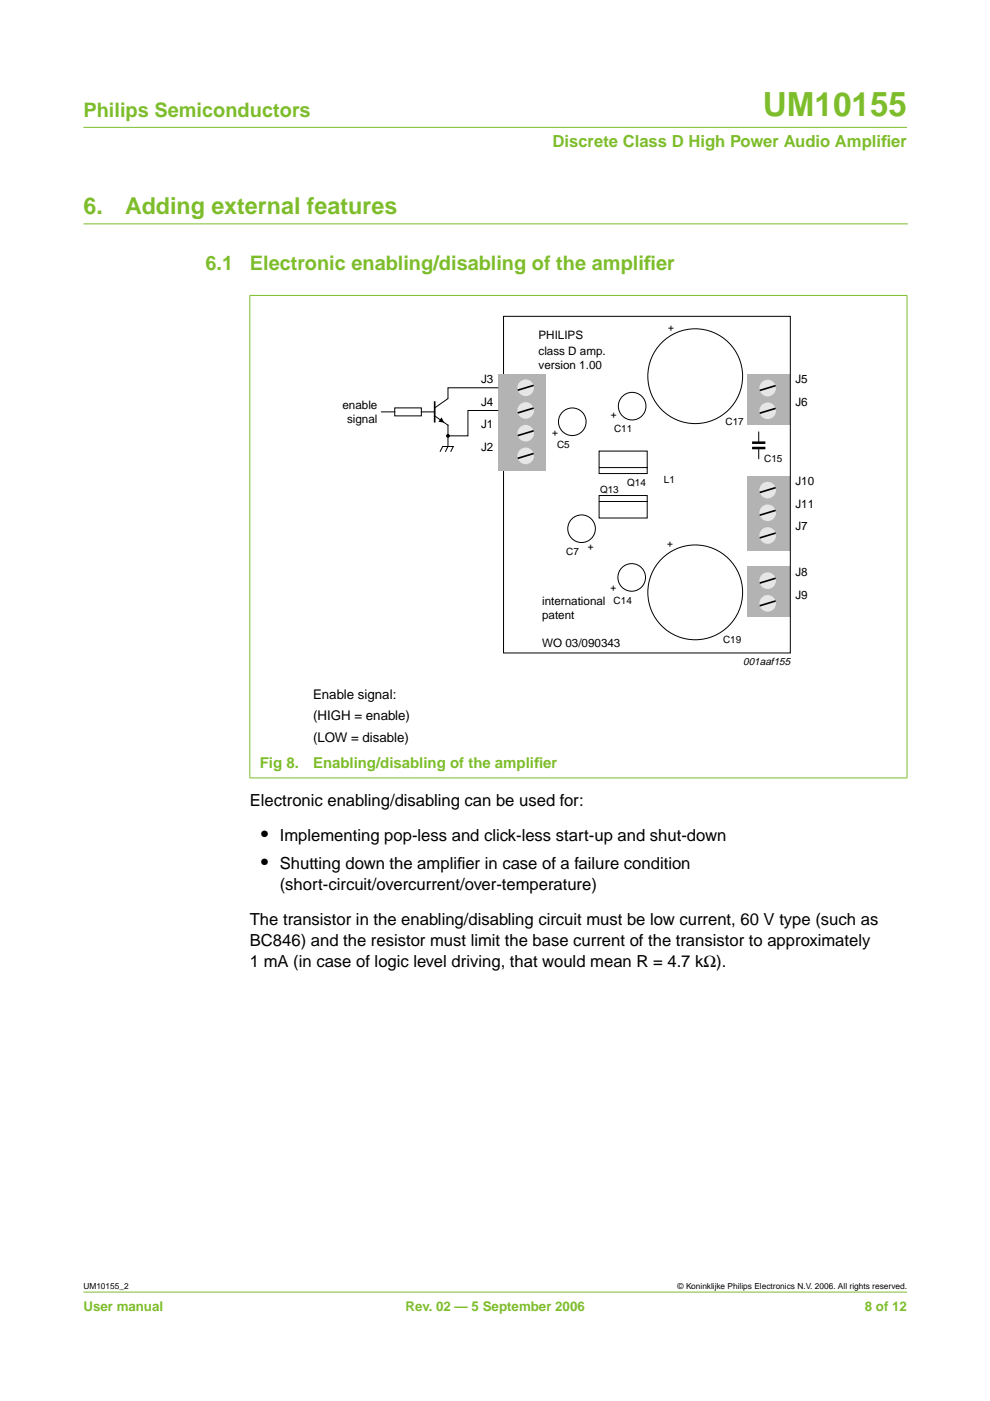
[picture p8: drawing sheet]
<svg xmlns="http://www.w3.org/2000/svg" width="210mm" height="297mm" viewBox="0 0 210 297" stroke-linecap="round" stroke-linejoin="round" font-family="sans-serif">
<defs><g id="words">
<text font-size="7.1" fill="#7dbd2b" x="161.7" y="24.7">UM10155</text>
<g font-size="4.9" fill="#7dbd2b">
<text x="17.7" y="45.5">6.</text>
<text x="26.5" y="45.5">Adding external features</text>
</g>
<g font-size="4.2" fill="#7dbd2b">
<text x="17.7" y="24.9">Philips Semiconductors</text>
<text x="43.6" y="57.3">6.1</text>
<text x="53" y="57.3">Electronic enabling/disabling of the amplif</text>
<text x="136.5" y="57.3">ier</text>
</g>
<g font-size="4.2">
<text x="55.4" y="178.4">•</text>
<text x="55.4" y="184.2">•</text>
</g>
<g font-size="3.5" fill="#7dbd2b">
<text x="117.1" y="31.1">Discrete Class D High Power Audio Amplif</text>
<text x="186.8" y="31.1">ier</text>
</g>
<g font-size="3.5">
<text x="53" y="170.8">Electronic enabling/disabling can be used for:</text>
<text x="59.3" y="178.4">Implementing pop-less and click-less start-up and shut-down</text>
<text x="59.3" y="184.2">Shutting down the amplif</text>
<text x="96.9" y="184.2">ier in case of a failure condition</text>
<text x="59.3" y="188.6">(short-circuit/overcurrent/over-temperature)</text>
<text x="53" y="196.2">The transistor in the enabling/disabling circuit must be low current, 60 V type (such as</text>
<text x="53" y="200.6">BC846) and the resistor must limit the base current of the transistor to approximately</text>
<text x="53" y="205">1 mA (in case of logic level driving, that would mean R = 4.7 kΩ).</text>
</g>
<g font-size="3.2" fill="#7dbd2b">
<text x="55.1" y="162.8">Fig 8.</text>
<text x="66.4" y="162.8">Enabling/disabling of the amplif</text>
<text x="113.2" y="162.8">ier</text>
</g>
<g font-size="2.8">
<text x="66.4" y="148.1">Enable signal:</text>
<text x="66.4" y="152.7">(HIGH = enable)</text>
<text x="66.4" y="157.3">(LOW = disable)</text>
</g>
<g font-size="2.8" fill="#7dbd2b">
<text x="17.7" y="278">User manual</text>
<text x="86" y="278">Rev. 02 — 5 September 2006</text>
<text x="183.4" y="278">8 of 12</text>
</g>
<g font-size="2.5">
<text x="114.2" y="71.9">PHILIPS</text>
<text x="114.2" y="75.3">class D amp.</text>
<text x="102" y="81.2">J3</text>
<text x="114.2" y="78.3">version 1.00</text>
<text x="168.6" y="81.3">J5</text>
<text x="72.6" y="86.8">enable</text>
<text x="73.6" y="89.8">signal</text>
<text x="102" y="86">J4</text>
<text x="168.6" y="86.1">J6</text>
<text x="102" y="90.7">J1</text>
<text x="102" y="95.6">J2</text>
<text x="168.6" y="102.9">J10</text>
<text x="168.6" y="107.6">J11</text>
<text x="168.6" y="112.4">J7</text>
<text x="168.6" y="122.1">J8</text>
<text x="114.9" y="128.3">international</text>
<text x="114.9" y="131.3">patent</text>
<text x="168.6" y="126.9">J9</text>
<text x="114.9" y="137.3">WO 03/090343</text>
</g>
<text font-size="2.2" x="157.6" y="141">001aaf155</text>
<g font-size="2.1">
<text x="141.7" y="70.1">+</text>
<text x="129.5" y="88.6">+</text>
<text x="117.1" y="92.3">+</text>
<text x="118.1" y="94.9">C5</text>
<text x="130.2" y="91.7">C11</text>
<text x="153.8" y="90.1">C17</text>
<text x="162" y="98">C15</text>
<text x="127.2" y="104.5">Q13</text>
<text x="133" y="103.1">Q14</text>
<text x="140.8" y="102.4">L1</text>
<text x="120.1" y="117.7">C7</text>
<text x="124.6" y="116.7">+</text>
<text x="141.5" y="115.9">+</text>
<text x="129.5" y="125.3">+</text>
<text x="130.1" y="128.1">C14</text>
<text x="153.3" y="136.3">C19</text>
</g>
<g font-size="1.8">
<text x="17.7" y="273.4">UM10155_2</text>
<text x="143.7" y="273.4">© Koninklijke Philips Electronics N.V. 2006. All rights reserved.</text>
</g>
</g></defs>
<g fill="#7dbd2b" stroke="#7dbd2b" stroke-width=".21">
<path d="M17.7 273.9h174.6z"/>
<path d="M17.7 27h174.6z"/>
<path d="M53 62.7v102.2z"/>
<path d="M192.3 62.7v102.2z"/>
<path d="M52.9 62.6h139.5z"/>
<path d="M52.9 164.9h139.5z"/>
</g>
<path d="M17.7 47.5h174.7" fill="none" stroke="#7dbd2b" stroke-width=".21"/>
<path d="M80.9 87.3h2.8M83.7 86.5h5.6v1.7h-5.6zM89.3 87.3h2.9M92.2 88.2l2.8 1.9v4.6l-.6 1.1M93.3 95.8l.6-1.1h2.2l-.6 1.1" fill="none" stroke="#000" stroke-width=".21"/>
<path d="M93.6 88.5l.6 1.1-1.2-.2z" fill="#000"/>
<path d="M92.2 85.1v4.5" fill="none" stroke="#000" stroke-width=".35"/>
<circle cx="95" cy="92.4" r=".28" fill="#000" stroke="#000" stroke-width=".25"/>
<path d="M158.5 100.9h9v15.8h-9z" fill="#b3b3b3"/>
<circle cx="162.8" cy="113.5" r="1.76" fill="#e6e6e6"/>
<path d="M164.5 113l-3.4 1" fill="none" stroke="#000" stroke-width=".35"/>
<circle cx="162.8" cy="108.7" r="1.76" fill="#e6e6e6"/>
<path d="M164.5 108.2l-3.4 1" fill="none" stroke="#000" stroke-width=".35"/>
<circle cx="162.8" cy="103.9" r="1.76" fill="#e6e6e6"/>
<path d="M164.5 103.4l-3.4 1" fill="none" stroke="#000" stroke-width=".35"/>
<path d="M158.5 120.1h9v10.8h-9z" fill="#b3b3b3"/>
<circle cx="162.8" cy="127.9" r="1.76" fill="#e6e6e6"/>
<path d="M164.5 127.4l-3.4 1" fill="none" stroke="#000" stroke-width=".35"/>
<circle cx="162.8" cy="123.1" r="1.76" fill="#e6e6e6"/>
<path d="M164.5 122.6l-3.4 1" fill="none" stroke="#000" stroke-width=".35"/>
<path d="M158.5 79.2h9v10.8h-9z" fill="#b3b3b3"/>
<circle cx="162.8" cy="87.1" r="1.76" fill="#e6e6e6"/>
<path d="M164.5 86.6l-3.4 1" fill="none" stroke="#000" stroke-width=".35"/>
<circle cx="162.8" cy="82.3" r="1.77" fill="#e6e6e6"/>
<path d="M164.5 81.8l-3.4 1" fill="none" stroke="#000" stroke-width=".35"/>
<g fill="none" stroke="#000" stroke-width=".21">
<path d="M106.8 67.1h60.8v71.3h-60.8zM127 95.6h10.2v4.8h-10.2zM127 99.1h10.2M160.9 91.6v2.3M160.9 95v2.2M127 105.1h10.2v4.7h-10.2zM127 106.3h10.2"/>
<circle cx="147.4" cy="79.8" r="10.1"/>
<circle cx="121.3" cy="89.4" r="2.93"/>
<circle cx="134" cy="86.1" r="2.93"/>
<circle cx="123.3" cy="112.1" r="2.93"/>
<circle cx="133.9" cy="122.4" r="2.93"/>
<circle cx="147.4" cy="125.6" r="10.1"/>
</g>
<path d="M159.5 93.9h2.8M159.5 95h2.8" fill="none" stroke="#000" stroke-width=".53"/>
<path d="M105.6 79.3h10.1v20.4h-10.1z" fill="#b3b3b3"/>
<circle cx="111.5" cy="82.2" r="1.76" fill="#e6e6e6"/>
<path d="M113.1 81.7l-3.3 1" fill="none" stroke="#000" stroke-width=".35"/>
<circle cx="111.5" cy="87" r="1.76" fill="#e6e6e6"/>
<path d="M113.1 86.5l-3.3 1" fill="none" stroke="#000" stroke-width=".35"/>
<circle cx="111.5" cy="91.8" r="1.76" fill="#e6e6e6"/>
<path d="M113.1 91.3l-3.3 1.1" fill="none" stroke="#000" stroke-width=".35"/>
<circle cx="111.5" cy="96.7" r="1.76" fill="#e6e6e6"/>
<path d="M113.1 96.2l-3.3 1" fill="none" stroke="#000" stroke-width=".35"/>
<path d="M105.6 87h-6.4v5.4h-4.2M105.6 82.2h-10.6v2.3l-2.8 2" fill="none" stroke="#000" stroke-width=".21"/>
<use href="#words"/>
</svg>
